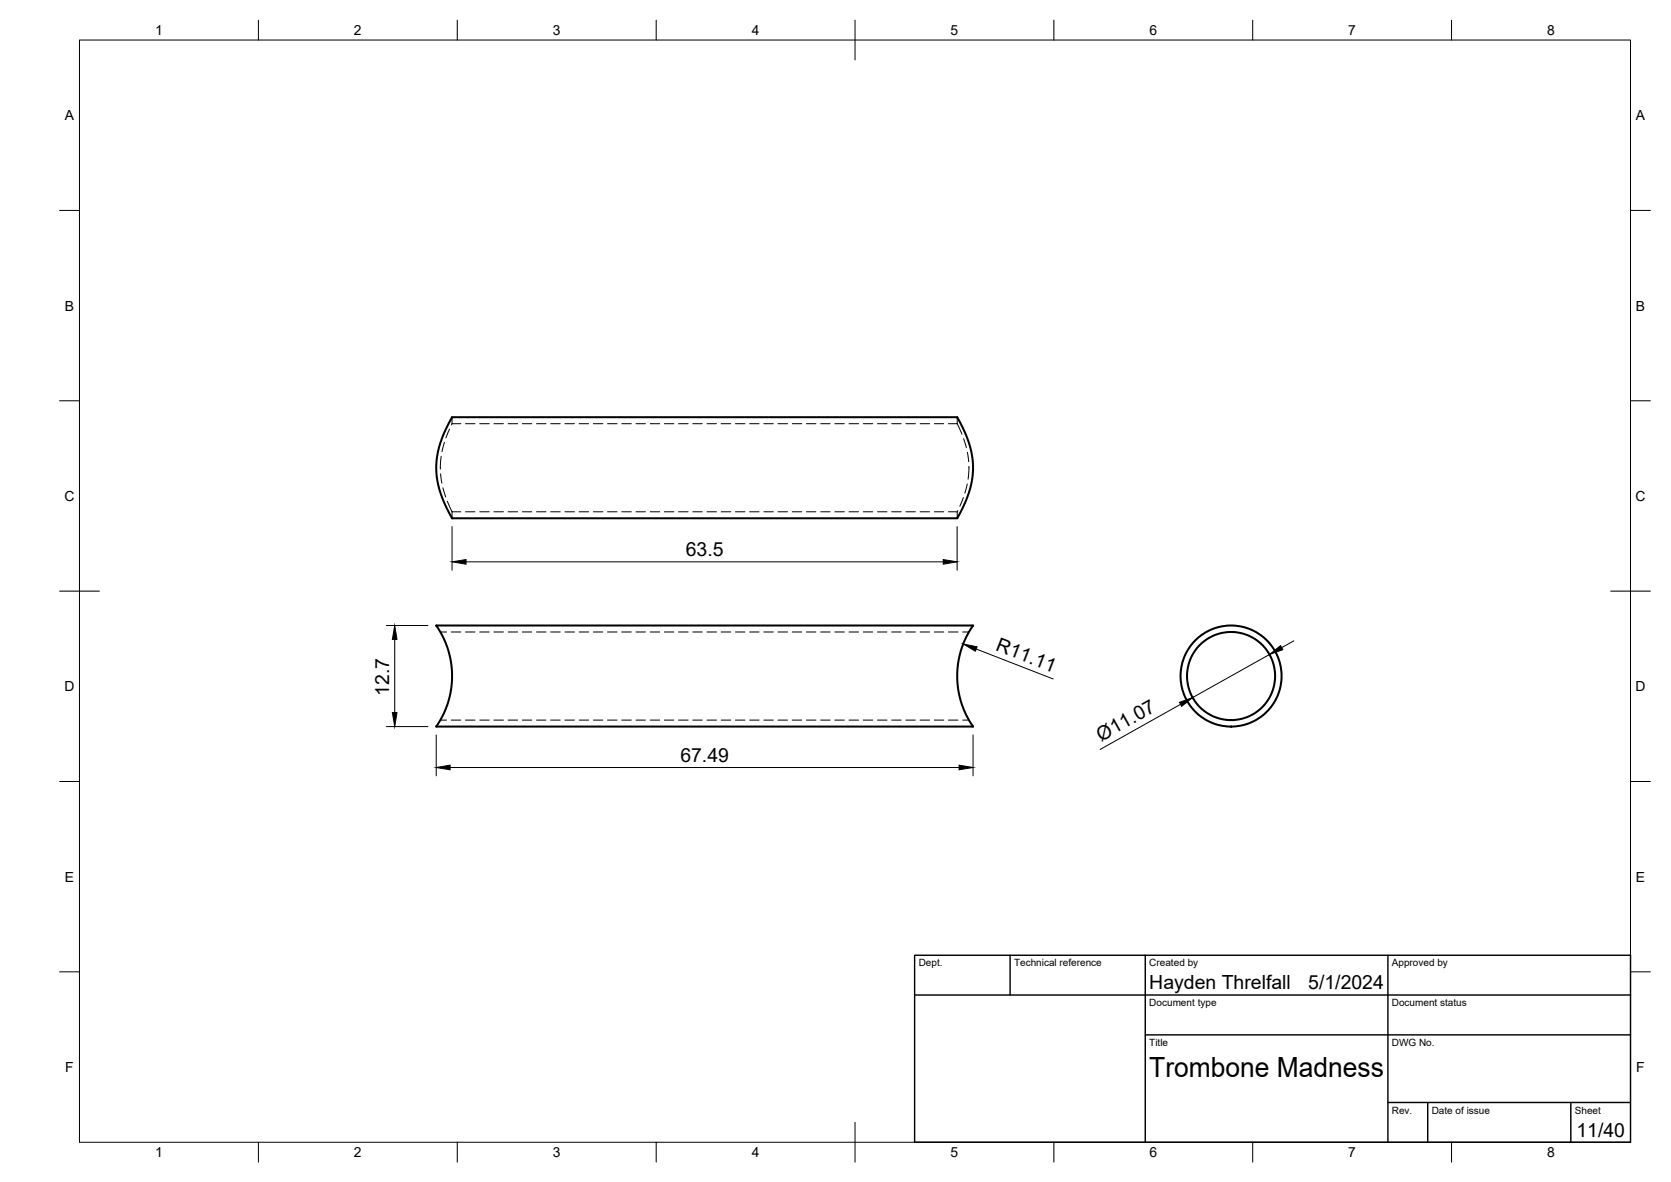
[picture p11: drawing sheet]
<svg xmlns="http://www.w3.org/2000/svg" width="420mm" height="297mm" viewBox="0 0 420 297" stroke-linecap="round" stroke-linejoin="round" font-family="sans-serif">
<defs><g id="words">
<text font-size="7" x="289" y="270.6">Trombone Madness</text>
<g font-size="4.9">
<text x="172.4" y="139.7">63.5</text>
<text x="250.2" y="163.4" transform="rotate(21 250.2 163.4)">R11.11</text>
<text x="97.9" y="174.8" transform="rotate(-90 97.9 174.8)">12.7</text>
<text x="171.1" y="191.4">67.49</text>
<text x="276.9" y="186.4" transform="rotate(-29 276.9 186.4)">Ø11.07</text>
<text x="289" y="248.5">Hayden Threlfall</text>
<text x="329" y="248.5">5/1/2024</text>
<text x="396.4" y="285.7">11/40</text>
</g>
<g font-size="3.5">
<text x="39" y="8.8">1</text>
<text x="89" y="8.8">2</text>
<text x="139" y="8.8">3</text>
<text x="189" y="8.8">4</text>
<text x="239" y="8.8">5</text>
<text x="289" y="8.8">6</text>
<text x="339" y="8.8">7</text>
<text x="389" y="8.8">8</text>
<text x="16.3" y="30.2">A</text>
<text x="411.3" y="30.2">A</text>
<text x="16.3" y="78">B</text>
<text x="411.3" y="78">B</text>
<text x="16.2" y="125.9">C</text>
<text x="411.2" y="125.9">C</text>
<text x="16.2" y="173.7">D</text>
<text x="411.2" y="173.7">D</text>
<text x="16.3" y="221.6">E</text>
<text x="411.3" y="221.6">E</text>
<text x="16.4" y="269.4">F</text>
<text x="411.4" y="269.4">F</text>
<text x="39" y="290.8">1</text>
<text x="89" y="290.8">2</text>
<text x="139" y="290.8">3</text>
<text x="189" y="290.8">4</text>
<text x="239" y="290.8">5</text>
<text x="289" y="290.8">6</text>
<text x="339" y="290.8">7</text>
<text x="389" y="290.8">8</text>
</g>
<g font-size="2.5">
<text x="231" y="242.9">Dept.</text>
<text x="255" y="242.9">Technical reference</text>
<text x="289" y="242.9">Created by</text>
<text x="350" y="242.9">Approved by</text>
<text x="289" y="252.8">Document type</text>
<text x="350" y="252.8">Document status</text>
<text x="289" y="262.9">Title</text>
<text x="350" y="262.9">DWG No.</text>
<text x="350" y="279.9">Rev.</text>
<text x="360" y="279.9">Date of issue</text>
<text x="396" y="279.9">Sheet</text>
</g>
</g></defs>
<!-- layer: Visible -->
<g fill="none" stroke="#000" stroke-width=".51">
<path d="M113.7 104.8h127l2.2 4.4 1.1 3.3 .6 3.5v3.6l-.5 2.4-.9 2.9-2.5 5.3h-127l-1.3-2.4-1.6-3.7-.8-3-.3-3.1 .2-3.4 .7-3 1.2-3zM109.7 157.2h135l-1.6 2.5-1.2 2.8-.8 3.2-.4 3.4 .1 3.3 .8 3.8 1.4 3.5 1.7 2.9h-135l1.5-2.5 1.2-2.8 .9-3.2 .4-3.4-.2-3.3-.7-3.9-1.4-3.4z"/>
<circle cx="309.5" cy="169.9" r="12.7"/>
<circle cx="309.5" cy="169.9" r="11.1"/>
</g>
<!-- layer: Hidden -->
<g fill="none" stroke="#000" stroke-width=".25">
<path d="M110.8 119.1l.3 2.3M110.9 114.7l-.2 3.2M111.7 111.2l-.6 2.3M113 107.9l-.9 2.2M113.7 106.5l-.2 .3M113.7 106.5h2.2M113.7 104.8v1.7M117.1 106.5h2.3M120.6 106.5h2.4M124.2 106.5h2.4M127.8 106.5h2.4M131.3 106.5h2.4"/>
<path d="M134.9 106.5h2.4M138.5 106.5h2.4M142 106.5h2.4M145.6 106.5h2.4M149.2 106.5h2.4M152.8 106.5h2.4M156.3 106.5h2.4M159.9 106.5h2.4M163.5 106.5h2.4M167 106.5h2.4M170.6 106.5h2.4M174.2 106.5h2.4"/>
<path d="M177.8 106.5h2.3M181.3 106.5h2.4M184.9 106.5h2.4M188.5 106.5h2.4M192.1 106.5h2.3M195.6 106.5h2.4M199.2 106.5h2.4M202.8 106.5h2.3M206.4 106.5h2.3M209.9 106.5h2.4M213.5 106.5h2.4M217.1 106.5h2.3"/>
<path d="M220.6 106.5h2.4M224.2 106.5h2.4M227.8 106.5h2.4M231.4 106.5h2.3M234.9 106.5h2.4M238.5 106.5h2.2M240.7 106.5l1.2 2.6M240.7 104.8v1.7M242.3 110.2l.7 2.3M243.2 113.7l.4 2.3M243.6 117.2l-.2 3.2M111.4 122.6l.7 2.3"/>
<path d="M112.5 126l1.2 2.6M113.7 128.6h2.2M113.7 128.6v1.6M117.1 128.6h2.3M120.6 128.6h2.4M124.2 128.6h2.4M127.8 128.6h2.4M131.3 128.6h2.4M134.9 128.6h2.4M138.5 128.6h2.4M142 128.6h2.4M145.6 128.6h2.4"/>
<path d="M149.2 128.6h2.4M152.8 128.6h2.4M156.3 128.6h2.4M159.9 128.6h2.4M163.5 128.6h2.4M167 128.6h2.4M170.6 128.6h2.4M174.2 128.6h2.4M177.8 128.6h2.3M181.3 128.6h2.4M184.9 128.6h2.4M188.5 128.6h2.4"/>
<path d="M192.1 128.6h2.3M195.6 128.6h2.4M199.2 128.6h2.4M202.8 128.6h2.3M206.4 128.6h2.3M209.9 128.6h2.4M213.5 128.6h2.4M217.1 128.6h2.3M220.6 128.6h2.4M224.2 128.6h2.4M227.8 128.6h2.4M231.4 128.6h2.3"/>
<path d="M234.9 128.6h2.4M238.5 128.6h2.2v1.6M240.8 128.3l-.1 .3M242.2 125l-.9 2.2M243.2 121.6l-.6 2.3M110.7 158.8h1.6M113.5 158.8h2.4M117.1 158.8h2.3M120.6 158.8h2.4M124.2 158.8h2.4M127.8 158.8h2.4M131.3 158.8h2.4"/>
<path d="M134.9 158.8h2.4M138.5 158.8h2.4M142 158.8h2.4M145.6 158.8h2.4M149.2 158.8h2.4M152.8 158.8h2.4M156.3 158.8h2.4M159.9 158.8h2.4M163.5 158.8h2.4M167 158.8h2.4M170.6 158.8h2.4M174.2 158.8h2.4"/>
<path d="M177.8 158.8h2.3M181.3 158.8h2.4M184.9 158.8h2.4M188.5 158.8h2.4M192.1 158.8h2.3M195.6 158.8h2.4M199.2 158.8h2.4M202.8 158.8h2.3M206.4 158.8h2.3M209.9 158.8h2.4M213.5 158.8h2.4M217.1 158.8h2.3"/>
<path d="M220.6 158.8h2.4M224.2 158.8h2.4M227.8 158.8h2.4M231.4 158.8h2.3M234.9 158.8h2.4M238.5 158.8h2.4M242.1 158.8h1.5M110.7 181h1.6M113.5 181h2.4M117.1 181h2.3M120.6 181h2.4M124.2 181h2.4"/>
<path d="M127.8 181h2.4M131.3 181h2.4M134.9 181h2.4M138.5 181h2.4M142 181h2.4M145.6 181h2.4M149.2 181h2.4M152.8 181h2.4M156.3 181h2.4M159.9 181h2.4M163.5 181h2.4M167 181h2.4"/>
<path d="M170.6 181h2.4M174.2 181h2.4M177.8 181h2.3M181.3 181h2.4M184.9 181h2.4M188.5 181h2.4M192.1 181h2.3M195.6 181h2.4M199.2 181h2.4M202.8 181h2.3M206.4 181h2.3M209.9 181h2.4"/>
<path d="M213.5 181h2.4M217.1 181h2.3M220.6 181h2.4M224.2 181h2.4M227.8 181h2.4M231.4 181h2.3M234.9 181h2.4M238.5 181h2.4M242.1 181h1.5"/>
</g>
<!-- layer: BORDER -->
<g fill="none" stroke="#000" stroke-width=".25">
<path d="M20 10.1h390v276.9h-390zM65 5.1v5M115 5.1v5M165 5.1v5M215 5.1v10M265 5.1v5M315 5.1v5M365 5.1v5M15 52.9h5M410 52.9h5M15 100.7h5M410 100.7h5"/>
<path d="M15 148.6h10M405 148.6h10M15 196.4h5M410 196.4h5M15 244.2h5M410 244.2h5M65 287v5M115 287v5M165 287v5M215 282.1v9.9M265 287v5M315 287v5"/>
<path d="M365 287v5"/>
</g>
<!-- layer: TITLEBLOCK -->
<path d="M230 240.1h180v46.9h-180zM230 250h180M254 240.1v9.9M288 240.1v46.9M349 240.1v46.9M288 260.1h122M349 277.1h61M359 277.1v9.9M395 277.1v9.9" fill="none" stroke="#000" stroke-width=".36"/>
<!-- layer: FD_Dimensions -->
<g fill="none" stroke="#000" stroke-width=".25">
<path d="M113.7 132.3v11M240.7 132.3v11M97.2 157.2h10.4M117.2 141.2h120M99.3 160.7v18.4M245.4 163.1l19.4 7.5M296.8 177l-20.2 11.3M319.2 164.5l-19.3 10.8M325.3 161l-3 1.8M97.2 182.6h10.4M109.7 184.7v10.3M113.2 192.9h128"/>
<path d="M244.7 184.7v10.3"/>
</g>
<path d="M113.7 141.2l3.5-.6v1.2zM237.2 140.6l3.5 .6-3.5 .6zM98.7 179.1h1.1l-.5 3.5zM99.3 157.2l.5 3.5h-1.1zM242.2 161.8l3.5 .7-.5 1.1zM296.6 176.5l3.3-1.2-2.8 2.2zM319.2 164.5l2.8-2.3 .6 1.1zM109.7 192.9l3.5-.6v1.1zM241.2 192.3l3.5 .6-3.5 .5z" fill="#000" stroke="#000" stroke-width=".25"/>
<use href="#words"/>
</svg>
